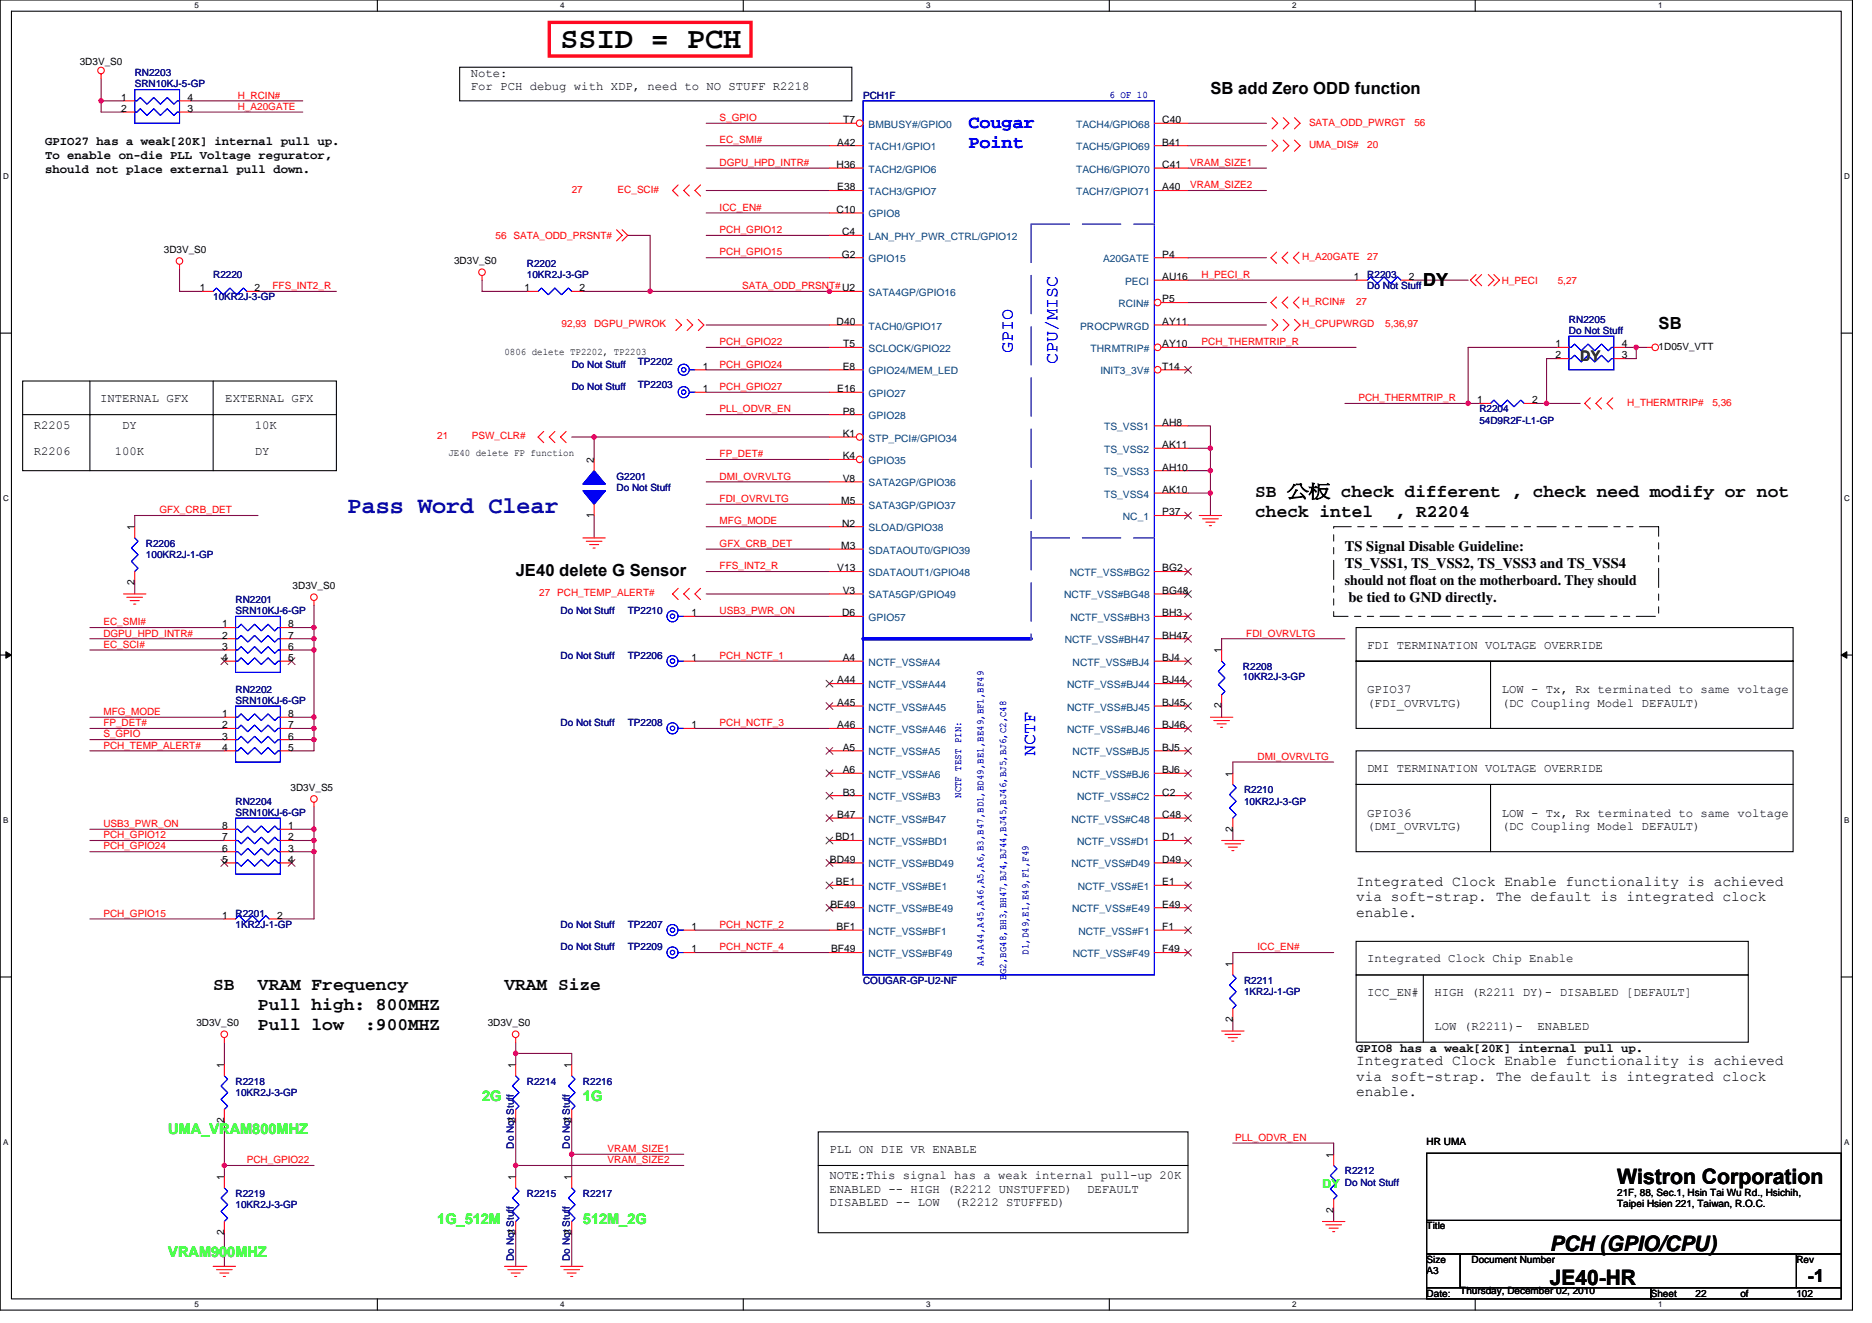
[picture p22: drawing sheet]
<svg xmlns="http://www.w3.org/2000/svg" width="297mm" height="210mm" viewBox="0 0 297 210" stroke-linecap="round" stroke-linejoin="round" font-family="sans-serif">
<defs><g id="words">
<text font-size="4.8" x="88.9" y="7.6">SSID = PCH</text>
<text font-size="3.7" fill="#0000a0" x="55.2" y="81.4">Pass Word Clear</text>
<g font-size="3.4">
<text x="256.6" y="187.9">Wistron Corporation</text>
<text x="245.9" y="203.9">JE40-HR</text>
<text x="245.9" y="198.5">PCH (GPIO/CPU)</text>
</g>
<g font-size="2.8" fill="#00f">
<text x="153.7" y="20.3">Cougar</text>
<text x="153.7" y="23.5">Point</text>
<text x="160.7" y="56" transform="rotate(-90 160.7 56)">GPIO</text>
<text x="167.8" y="57.8" transform="rotate(-90 167.8 57.8)">CPU/MISC</text>
<text x="164.2" y="120" transform="rotate(-90 164.2 120)">NCTF</text>
</g>
<g font-size="2.8">
<text x="225.8" y="45.3">DY</text>
<text x="199.2" y="78.8">SB 公板 check different , check need modify or not</text>
<text x="199.2" y="82">check intel</text>
<text x="221.3" y="82">, R2204</text>
<text x="33.8" y="157">SB</text>
<text x="40.9" y="157">VRAM Frequency</text>
<text x="40.9" y="160.2">Pull high: 800MHZ</text>
<text x="80" y="157">VRAM Size</text>
<text x="40.9" y="163.4">Pull low</text>
<text x="58" y="163.4">:900MHZ</text>
<text x="286.8" y="203.4">-1</text>
</g>
<g font-size="2.6">
<text x="192.1" y="14.9">SB add Zero ODD function</text>
<text x="263.2" y="52.2">SB</text>
<text x="81.8" y="91.4">JE40 delete G Sensor</text>
</g>
<text font-size="2.3" fill="#008000" x="250.7" y="57.3">DY</text>
<g font-size="2.3">
<text x="213.4" y="87.4">TS Signal Disable Guideline:</text>
<text x="213.4" y="90.1">TS_VSS1, TS_VSS2, TS_VSS3 and TS_VSS4</text>
<text x="213.4" y="92.9">should not float on the motherboard. They should</text>
<text x="214" y="95.6">be tied to GND directly.</text>
<text x="215.2" y="140.5">Integrated Clock Enable functionality is achieved</text>
<text x="215.2" y="143">via soft-strap. The default is integrated clock</text>
<text x="215.2" y="145.5">enable.</text>
<text x="215.2" y="169">Integrated Clock Enable functionality is achieved</text>
<text x="215.2" y="171.5">via soft-strap. The default is integrated clock</text>
<text x="215.2" y="173.9">enable.</text>
</g>
<g font-size="2.3" fill="#0f0">
<text x="26.7" y="179.9">UMA_VRAM800MHZ</text>
<text x="76.5" y="174.6">2G</text>
<text x="92.5" y="174.6">1G</text>
<text x="69.4" y="194.2">1G_512M</text>
<text x="92.5" y="194.2">512M_2G</text>
<text x="26.7" y="199.5">VRAM900MHZ</text>
</g>
<g font-size="1.9">
<text x="74.7" y="12.2">Note:</text>
<text x="74.7" y="14.3">For PCH debug with XDP, need to NO STUFF R2218</text>
<text x="7.2" y="23">GPIO27 has a weak[20K] internal pull up.</text>
<text x="7.2" y="25.2">To enable on-die PLL Voltage regurator,</text>
<text x="7.2" y="27.4">should not place external pull down.</text>
<text x="15.9" y="63.8">INTERNAL GFX</text>
<text x="35.8" y="63.8">EXTERNAL GFX</text>
<text x="5.4" y="68">R2205</text>
<text x="19.4" y="68">DY</text>
<text x="40.4" y="68">10K</text>
<text x="5.4" y="72.2">R2206</text>
<text x="18.2" y="72.2">100K</text>
<text x="40.4" y="72.2">DY</text>
<text x="217" y="102.9">FDI TERMINATION VOLTAGE OVERRIDE</text>
<text x="217" y="110">GPIO37</text>
<text x="217" y="112.1">(FDI_OVRVLTG)</text>
<text x="238.3" y="110">LOW - Tx, Rx terminated to same voltage</text>
<text x="238.3" y="112.1">(DC Coupling Model DEFAULT)</text>
<text x="217" y="122.5">DMI TERMINATION VOLTAGE OVERRIDE</text>
<text x="217" y="129.6">GPIO36</text>
<text x="217" y="131.7">(DMI_OVRVLTG)</text>
<text x="238.3" y="129.6">LOW - Tx, Rx terminated to same voltage</text>
<text x="238.3" y="131.7">(DC Coupling Model DEFAULT)</text>
<text x="217" y="152.7">Integrated Clock Chip Enable</text>
<text x="217" y="158">ICC_EN#</text>
<text x="227.6" y="158">HIGH (R2211 DY)- DISABLED [DEFAULT]</text>
<text x="215.2" y="167">GPIO8 has a weak[20K] internal pull up.</text>
<text x="227.6" y="163.4">LOW (R2211)-</text>
<text x="244" y="163.4">ENABLED</text>
<text x="131.6" y="182.9">PLL ON DIE VR ENABLE</text>
<text x="131.6" y="187.1">NOTE:This signal has a weak internal pull-up 20K</text>
<text x="131.6" y="189.2">ENABLED -- HIGH (R2212 UNSTUFFED)</text>
<text x="131.6" y="191.3">DISABLED -- LOW</text>
<text x="151.5" y="191.3">(R2212 STUFFED)</text>
<text x="172.5" y="189.2">DEFAULT</text>
</g>
<text font-size="1.9" fill="#0f0" x="209.8" y="188.5">DY</text>
<g font-size="1.6">
<text x="12.7" y="10.3">3D3V_S0</text>
<text x="19.2" y="16">1</text>
<text x="19.2" y="17.8">2</text>
<text x="29.7" y="17.8">3</text>
<text x="29.7" y="16">4</text>
<text x="132.8" y="23.1">A42</text>
<text x="133.8" y="19.5">T7</text>
<text x="184.4" y="19.5">C40</text>
<text x="184.4" y="23.1">B41</text>
<text x="132.8" y="26.6">H36</text>
<text x="184.4" y="26.6">C41</text>
<text x="132.8" y="33.8">C10</text>
<text x="132.8" y="30.2">E38</text>
<text x="184.4" y="30.2">A40</text>
<text x="26" y="40.2">3D3V_S0</text>
<text x="72" y="42">3D3V_S0</text>
<text x="133.6" y="40.9">G2</text>
<text x="133.6" y="37.3">C4</text>
<text x="184.4" y="40.9">P4</text>
<text x="31.7" y="46.2">1</text>
<text x="40.4" y="46.2">2</text>
<text x="83.2" y="46.2">1</text>
<text x="92" y="46.2">2</text>
<text x="184.4" y="48">P5</text>
<text x="184.4" y="44.4">AU16</text>
<text x="214.8" y="44.4">1</text>
<text x="223.5" y="44.4">2</text>
<text x="132.8" y="51.5">D40</text>
<text x="184.4" y="51.5">AY11</text>
<text x="80" y="56.4">0806 delete TP2202, TP2203</text>
<text x="111.5" y="58.7">1</text>
<text x="133.7" y="58.7">E8</text>
<text x="133.8" y="55.1">T5</text>
<text x="184.4" y="55.1">AY10</text>
<text x="184.4" y="58.7">T14</text>
<text x="246.8" y="55.1">1</text>
<text x="246.8" y="56.9">2</text>
<text x="257.3" y="56.9">3</text>
<text x="257.3" y="55.1">4</text>
<text x="263.2" y="55.5">1D05V_VTT</text>
<text x="111.5" y="62.2">1</text>
<text x="132.8" y="62.2">E16</text>
<text x="133.7" y="65.8">P8</text>
<text x="234.4" y="64">1</text>
<text x="243.1" y="64">2</text>
<text x="133.7" y="69.3">K1</text>
<text x="184.4" y="71.1">AK11</text>
<text x="184.4" y="67.5">AH8</text>
<text x="71.2" y="72.4">JE40 delete FP function</text>
<text x="94.3" y="73.4" transform="rotate(-90 94.3 73.4)">2</text>
<text x="133.7" y="76.4">V8</text>
<text x="133.7" y="72.9">K4</text>
<text x="184.4" y="74.7">AH10</text>
<text x="94.3" y="82.2" transform="rotate(-90 94.3 82.2)">1</text>
<text x="133.5" y="80">M5</text>
<text x="133.6" y="83.5">N2</text>
<text x="184.4" y="78.2">AK10</text>
<text x="184.4" y="81.8">P37</text>
<text x="21.4" y="84.1" transform="rotate(-90 21.4 84.1)">1</text>
<text x="133.5" y="87.1">M3</text>
<text x="21.4" y="92.8" transform="rotate(-90 21.4 92.8)">2</text>
<text x="46.4" y="93.5">3D3V_S0</text>
<text x="132.8" y="90.7">V13</text>
<text x="133.7" y="94.2">V3</text>
<text x="184.4" y="90.7">BG2</text>
<text x="184.4" y="94.2">BG48</text>
<text x="35.2" y="99.5">1</text>
<text x="35.2" y="101.3">2</text>
<text x="45.7" y="101.3">7</text>
<text x="45.7" y="99.5">8</text>
<text x="109.7" y="97.8">1</text>
<text x="133.6" y="97.8">D6</text>
<text x="184.4" y="97.8">BH3</text>
<text x="184.4" y="101.3">BH47</text>
<text x="35.2" y="103.1">3</text>
<text x="35.2" y="104.9">4</text>
<text x="45.7" y="104.9">5</text>
<text x="45.7" y="103.1">6</text>
<text x="109.7" y="104.9">1</text>
<text x="133.7" y="104.9">A4</text>
<text x="184.4" y="104.9">BJ4</text>
<text x="193.8" y="103.7" transform="rotate(-90 193.8 103.7)">1</text>
<text x="35.2" y="113.8">1</text>
<text x="45.7" y="113.8">8</text>
<text x="132.8" y="108.4">A44</text>
<text x="132.8" y="112">A45</text>
<text x="184.4" y="108.4">BJ44</text>
<text x="184.4" y="112">BJ45</text>
<text x="193.8" y="112.4" transform="rotate(-90 193.8 112.4)">2</text>
<text x="35.2" y="115.5">2</text>
<text x="35.2" y="117.3">3</text>
<text x="35.2" y="119.1">4</text>
<text x="45.7" y="119.1">5</text>
<text x="45.7" y="117.3">6</text>
<text x="45.7" y="115.5">7</text>
<text x="109.7" y="115.5">1</text>
<text x="132.8" y="115.5">A46</text>
<text x="133.7" y="119.1">A5</text>
<text x="184.4" y="119.1">BJ5</text>
<text x="184.4" y="115.5">BJ46</text>
<text x="46.1" y="125.5">3D3V_S5</text>
<text x="133.7" y="122.7">A6</text>
<text x="184.4" y="122.7">BJ6</text>
<text x="195.6" y="123.2" transform="rotate(-90 195.6 123.2)">1</text>
<text x="35.2" y="131.6">8</text>
<text x="45.7" y="131.6">1</text>
<text x="132.8" y="129.8">B47</text>
<text x="133.7" y="126.2">B3</text>
<text x="184.4" y="126.2">C2</text>
<text x="184.4" y="129.8">C48</text>
<text x="195.6" y="132" transform="rotate(-90 195.6 132)">2</text>
<text x="35.2" y="136.9">5</text>
<text x="35.2" y="135.1">6</text>
<text x="35.2" y="133.3">7</text>
<text x="45.7" y="133.3">2</text>
<text x="45.7" y="135.1">3</text>
<text x="45.7" y="136.9">4</text>
<text x="131.7" y="136.9">BD49</text>
<text x="132.6" y="133.3">BD1</text>
<text x="184.4" y="133.3">D1</text>
<text x="184.4" y="136.9">D49</text>
<text x="131.8" y="144">BE49</text>
<text x="132.6" y="140.4">BE1</text>
<text x="184.4" y="140.4">E1</text>
<text x="184.4" y="144">E49</text>
<text x="35.2" y="145.8">1</text>
<text x="44" y="145.8">2</text>
<text x="109.7" y="147.6">1</text>
<text x="132.8" y="147.6">BF1</text>
<text x="184.4" y="147.6">F1</text>
<text x="109.7" y="151.1">1</text>
<text x="131.9" y="151.1">BF49</text>
<text x="184.4" y="151.1">F49</text>
<text x="195.6" y="153.4" transform="rotate(-90 195.6 153.4)">1</text>
<text x="31.2" y="162.9">3D3V_S0</text>
<text x="77.4" y="162.9">3D3V_S0</text>
<text x="195.6" y="162.2" transform="rotate(-90 195.6 162.2)">2</text>
<text x="35.6" y="169.4" transform="rotate(-90 35.6 169.4)">1</text>
<text x="81.8" y="169.4" transform="rotate(-90 81.8 169.4)">1</text>
<text x="90.7" y="169.4" transform="rotate(-90 90.7 169.4)">1</text>
<text x="35.6" y="178.2" transform="rotate(-90 35.6 178.2)">2</text>
<text x="81.8" y="178.2" transform="rotate(-90 81.8 178.2)">2</text>
<text x="90.7" y="178.2" transform="rotate(-90 90.7 178.2)">2</text>
<text x="211.6" y="183.7" transform="rotate(-90 211.6 183.7)">1</text>
<text x="226.4" y="181.7">HR UMA</text>
<text x="35.6" y="187.2" transform="rotate(-90 35.6 187.2)">1</text>
<text x="81.8" y="187.2" transform="rotate(-90 81.8 187.2)">1</text>
<text x="90.7" y="187.2" transform="rotate(-90 90.7 187.2)">1</text>
<text x="256.6" y="189.7">21F, 88, Sec.1, Hsin Tai Wu Rd., Hsichih,</text>
<text x="256.6" y="191.5">Taipei Hsien 221, Taiwan, R.O.C.</text>
<text x="35.6" y="196" transform="rotate(-90 35.6 196)">2</text>
<text x="81.8" y="196" transform="rotate(-90 81.8 196)">2</text>
<text x="90.7" y="196" transform="rotate(-90 90.7 196)">2</text>
<text x="211.6" y="192.4" transform="rotate(-90 211.6 192.4)">2</text>
<text x="226.4" y="195.1">Title</text>
<text x="226.4" y="202.2">A3</text>
<text x="226.4" y="200.4">Size</text>
<text x="233.5" y="200.4">Document Number</text>
<text x="285" y="200.4">Rev</text>
<text x="226.4" y="205.7">Date:</text>
<text x="231.7" y="205.4">Thursday, December 02, 2010</text>
<text x="261.9" y="205.7">Sheet</text>
<text x="269" y="205.7">22</text>
<text x="276.2" y="205.7">of</text>
<text x="285" y="205.7">102</text>
</g>
<g font-size="1.6" fill="#000080">
<text x="21.4" y="12.1">RN2203</text>
<text x="21.4" y="13.9">SRN10KJ-5-GP</text>
<text x="136.9" y="15.6">PCH1F</text>
<text x="33.8" y="44.1">R2220</text>
<text x="33.8" y="47.6">10KR2J-3-GP</text>
<text x="83.6" y="42.3">R2202</text>
<text x="83.6" y="44.1">10KR2J-3-GP</text>
<text x="217" y="44.1">R2203</text>
<text x="217" y="45.9">Do Not Stuff</text>
<text x="249" y="51.2">RN2205</text>
<text x="249" y="53">Do Not Stuff</text>
<text x="90.7" y="58.3">Do Not Stuff</text>
<text x="101.2" y="58">TP2202</text>
<text x="90.7" y="61.9">Do Not Stuff</text>
<text x="101.2" y="61.5">TP2203</text>
<text x="234.7" y="65.4">R2204</text>
<text x="234.7" y="67.2">54D9R2F-L1-GP</text>
<text x="97.8" y="76.1">G2201</text>
<text x="97.8" y="77.9">Do Not Stuff</text>
<text x="23.2" y="86.8">R2206</text>
<text x="23.2" y="88.5">100KR2J-1-GP</text>
<text x="37.4" y="95.7">RN2201</text>
<text x="37.4" y="97.4">SRN10KJ-6-GP</text>
<text x="88.9" y="97.4">Do Not Stuff</text>
<text x="99.6" y="97.4">TP2210</text>
<text x="88.9" y="104.5">Do Not Stuff</text>
<text x="99.6" y="104.5">TP2206</text>
<text x="197.2" y="106.3">R2208</text>
<text x="197.2" y="107.9">10KR2J-3-GP</text>
<text x="37.4" y="109.9">RN2202</text>
<text x="37.4" y="111.7">SRN10KJ-6-GP</text>
<text x="88.9" y="115.2">Do Not Stuff</text>
<text x="99.6" y="115.2">TP2208</text>
<text x="197.4" y="125.9">R2210</text>
<text x="37.4" y="127.7">RN2204</text>
<text x="37.4" y="129.4">SRN10KJ-6-GP</text>
<text x="197.4" y="127.7">10KR2J-3-GP</text>
<text x="37.4" y="145.4">R2201</text>
<text x="37.4" y="147.2">1KR2J-1-GP</text>
<text x="88.9" y="147.2">Do Not Stuff</text>
<text x="99.6" y="147.2">TP2207</text>
<text x="88.9" y="150.8">Do Not Stuff</text>
<text x="99.6" y="150.8">TP2209</text>
<text x="136.9" y="156.1">COUGAR-GP-U2-NF</text>
<text x="197.4" y="156.1">R2211</text>
<text x="197.4" y="157.9">1KR2J-1-GP</text>
<text x="37.4" y="172.1">R2218</text>
<text x="37.4" y="173.9">10KR2J-3-GP</text>
<text x="83.6" y="172.1">R2214</text>
<text x="92.5" y="172.1">R2216</text>
<text x="81.5" y="182.2" transform="rotate(-90 81.5 182.2)">Do Not Stuff</text>
<text x="90.4" y="182.2" transform="rotate(-90 90.4 182.2)">Do Not Stuff</text>
<text x="37.4" y="189.9">R2219</text>
<text x="37.4" y="191.7">10KR2J-3-GP</text>
<text x="83.6" y="189.9">R2215</text>
<text x="92.5" y="189.9">R2217</text>
<text x="213.4" y="186.3">R2212</text>
<text x="213.4" y="188.1">Do Not Stuff</text>
<text x="81.5" y="200" transform="rotate(-90 81.5 200)">Do Not Stuff</text>
<text x="90.4" y="200" transform="rotate(-90 90.4 200)">Do Not Stuff</text>
</g>
<g font-size="1.6" fill="#f00">
<text x="37.7" y="15.6">H_RCIN#</text>
<text x="37.7" y="17.4">H_A20GATE</text>
<text x="114.2" y="22.8">EC_SMI#</text>
<text x="114.2" y="19.2">S_GPIO</text>
<text x="207.7" y="23.5">UMA_DIS#</text>
<text x="207.7" y="19.9">SATA_ODD_PWRGT</text>
<text x="217" y="23.5">20</text>
<text x="224.4" y="19.9">56</text>
<text x="114.2" y="26.3">DGPU_HPD_INTR#</text>
<text x="188.9" y="26.3">VRAM_SIZE1</text>
<text x="188.9" y="29.9">VRAM_SIZE2</text>
<text x="90.7" y="30.6">27</text>
<text x="98" y="30.6">EC_SCI#</text>
<text x="114.2" y="33.4">ICC_EN#</text>
<text x="78.6" y="37.9">56 SATA_ODD_PRSNT#</text>
<text x="114.2" y="37">PCH_GPIO12</text>
<text x="114.2" y="40.5">PCH_GPIO15</text>
<text x="206.6" y="41.3">H_A20GATE</text>
<text x="217" y="41.3">27</text>
<text x="43.2" y="45.9">FFS_INT2_R</text>
<text x="117.7" y="45.9">SATA_ODD_PRSNT#U2</text>
<text x="190.6" y="44.1">H_PECI_R</text>
<text x="238.3" y="45">H_PECI</text>
<text x="247.2" y="45">5,27</text>
<text x="89.1" y="51.9">92,93</text>
<text x="94.3" y="51.9">DGPU_PWROK</text>
<text x="206.6" y="51.9">H_CPUPWRGD</text>
<text x="206.6" y="48.4">H_RCIN#</text>
<text x="215.2" y="48.4">27</text>
<text x="219.8" y="51.9">5,36,97</text>
<text x="114.2" y="54.8">PCH_GPIO22</text>
<text x="114.2" y="58.3">PCH_GPIO24</text>
<text x="190.6" y="54.8">PCH_THERMTRIP_R</text>
<text x="114.2" y="65.4">PLL_ODVR_EN</text>
<text x="114.2" y="61.9">PCH_GPIO27</text>
<text x="215.5" y="63.6">PCH_THERMTRIP_R</text>
<text x="258.2" y="64.4">H_THERMTRIP#</text>
<text x="271.7" y="64.4">5,36</text>
<text x="69.4" y="69.7">21</text>
<text x="74.9" y="69.7">PSW_CLR#</text>
<text x="114.2" y="76.1">DMI_OVRVLTG</text>
<text x="114.2" y="72.5">FP_DET#</text>
<text x="25.3" y="81.4">GFX_CRB_DET</text>
<text x="114.2" y="79.7">FDI_OVRVLTG</text>
<text x="114.2" y="83.2">MFG_MODE</text>
<text x="114.2" y="86.8">GFX_CRB_DET</text>
<text x="85.6" y="94.6">27 PCH_TEMP_ALERT#</text>
<text x="114.2" y="90.3">FFS_INT2_R</text>
<text x="16.4" y="101">DGPU_HPD_INTR#</text>
<text x="16.4" y="99.2">EC_SMI#</text>
<text x="114.2" y="97.4">USB3_PWR_ON</text>
<text x="197.8" y="101">FDI_OVRVLTG</text>
<text x="16.4" y="102.8">EC_SCI#</text>
<text x="114.2" y="104.5">PCH_NCTF_1</text>
<text x="16.4" y="113.4">MFG_MODE</text>
<text x="16.4" y="117">S_GPIO</text>
<text x="16.4" y="118.8">PCH_TEMP_ALERT#</text>
<text x="16.4" y="115.2">FP_DET#</text>
<text x="114.2" y="115.2">PCH_NCTF_3</text>
<text x="199.5" y="120.5">DMI_OVRVLTG</text>
<text x="16.4" y="131.2">USB3_PWR_ON</text>
<text x="16.4" y="133">PCH_GPIO12</text>
<text x="16.4" y="134.8">PCH_GPIO24</text>
<text x="16.4" y="145.4">PCH_GPIO15</text>
<text x="114.2" y="147.2">PCH_NCTF_2</text>
<text x="114.2" y="150.8">PCH_NCTF_4</text>
<text x="199.5" y="150.8">ICC_EN#</text>
<text x="39.2" y="184.6">PCH_GPIO22</text>
<text x="96.4" y="182.8">VRAM_SIZE1</text>
<text x="96.4" y="184.6">VRAM_SIZE2</text>
<text x="196" y="181">PLL_ODVR_EN</text>
</g>
<g font-size="1.6" fill="#00f">
<text x="176.1" y="15.5">6 OF 10</text>
<text x="152.5" y="126.6" transform="rotate(-90 152.5 126.6)">NCTF TEST PIN:</text>
<text x="156.1" y="153.3" transform="rotate(-90 156.1 153.3)">A4,A44,A45,A46,A5,A6,B3,B47,BD1,BD49,BE1,BE49,BF1,BF49</text>
<text x="159.6" y="155.4" transform="rotate(-90 159.6 155.4)">BG2,BG48,BH3,BH47,BJ4,BJ44,BJ45,BJ46,BJ5,BJ6,C2,C48</text>
<text x="163.2" y="151.5" transform="rotate(-90 163.2 151.5)">D1,D49,E1,E49,F1,F49</text>
</g>
<g font-size="1.6" fill="#004080">
<text x="137.8" y="20.3">BMBUSY#/GPIO0</text>
<text x="137.8" y="23.8">TACH1/GPIO1</text>
<text x="170.7" y="20.3">TACH4/GPIO68</text>
<text x="170.7" y="23.8">TACH5/GPIO69</text>
<text x="137.8" y="27.4">TACH2/GPIO6</text>
<text x="170.7" y="27.4">TACH6/GPIO70</text>
<text x="137.8" y="30.9">TACH3/GPIO7</text>
<text x="137.8" y="34.5">GPIO8</text>
<text x="170.7" y="30.9">TACH7/GPIO71</text>
<text x="137.8" y="38.1">LAN_PHY_PWR_CTRL/GPIO12</text>
<text x="137.8" y="41.6">GPIO15</text>
<text x="175" y="41.6">A20GATE</text>
<text x="137.8" y="46.9">SATA4GP/GPIO16</text>
<text x="178.5" y="45.2">PECI</text>
<text x="137.8" y="52.3">TACH0/GPIO17</text>
<text x="171.4" y="52.3">PROCPWRGD</text>
<text x="177.5" y="48.7">RCIN#</text>
<text x="137.8" y="59.4">GPIO24/MEM_LED</text>
<text x="137.8" y="55.8">SCLOCK/GPIO22</text>
<text x="173.1" y="55.8">THRMTRIP#</text>
<text x="174.6" y="59.4">INIT3_3V#</text>
<text x="137.8" y="62.9">GPIO27</text>
<text x="137.8" y="66.5">GPIO28</text>
<text x="137.8" y="70.1">STP_PCI#/GPIO34</text>
<text x="175.2" y="71.8">TS_VSS2</text>
<text x="175.2" y="68.3">TS_VSS1</text>
<text x="137.8" y="77.2">SATA2GP/GPIO36</text>
<text x="137.8" y="73.6">GPIO35</text>
<text x="175.2" y="75.4">TS_VSS3</text>
<text x="137.8" y="80.7">SATA3GP/GPIO37</text>
<text x="175.2" y="79">TS_VSS4</text>
<text x="178.2" y="82.5">NC_1</text>
<text x="137.8" y="84.3">SLOAD/GPIO38</text>
<text x="137.8" y="87.8">SDATAOUT0/GPIO39</text>
<text x="137.8" y="95">SATA5GP/GPIO49</text>
<text x="137.8" y="91.4">SDATAOUT1/GPIO48</text>
<text x="168.9" y="95">NCTF_VSS#BG48</text>
<text x="169.8" y="91.4">NCTF_VSS#BG2</text>
<text x="137.8" y="98.5">GPIO57</text>
<text x="169.8" y="98.5">NCTF_VSS#BH3</text>
<text x="137.8" y="105.6">NCTF_VSS#A4</text>
<text x="168.9" y="102.1">NCTF_VSS#BH47</text>
<text x="170.2" y="105.6">NCTF_VSS#BJ4</text>
<text x="137.8" y="109.2">NCTF_VSS#A44</text>
<text x="137.8" y="112.7">NCTF_VSS#A45</text>
<text x="169.3" y="109.2">NCTF_VSS#BJ44</text>
<text x="169.3" y="112.7">NCTF_VSS#BJ45</text>
<text x="137.8" y="116.3">NCTF_VSS#A46</text>
<text x="137.8" y="119.8">NCTF_VSS#A5</text>
<text x="169.3" y="116.3">NCTF_VSS#BJ46</text>
<text x="170.2" y="119.8">NCTF_VSS#BJ5</text>
<text x="137.8" y="123.4">NCTF_VSS#A6</text>
<text x="170.2" y="123.4">NCTF_VSS#BJ6</text>
<text x="137.8" y="127">NCTF_VSS#B3</text>
<text x="137.8" y="130.5">NCTF_VSS#B47</text>
<text x="170" y="130.5">NCTF_VSS#C48</text>
<text x="170.9" y="127">NCTF_VSS#C2</text>
<text x="137.8" y="134.1">NCTF_VSS#BD1</text>
<text x="137.8" y="137.6">NCTF_VSS#BD49</text>
<text x="170" y="137.6">NCTF_VSS#D49</text>
<text x="170.9" y="134.1">NCTF_VSS#D1</text>
<text x="137.8" y="141.2">NCTF_VSS#BE1</text>
<text x="171" y="141.2">NCTF_VSS#E1</text>
<text x="137.8" y="144.7">NCTF_VSS#BE49</text>
<text x="137.8" y="148.3">NCTF_VSS#BF1</text>
<text x="170.1" y="144.7">NCTF_VSS#E49</text>
<text x="171.1" y="148.3">NCTF_VSS#F1</text>
<text x="137.8" y="151.8">NCTF_VSS#BF49</text>
<text x="170.2" y="151.8">NCTF_VSS#F49</text>
</g>
<g font-size="1.3">
<text x="30.8" y="1.3">5</text>
<text x="88.9" y="1.3">4</text>
<text x="147" y="1.3">3</text>
<text x="205" y="1.3">2</text>
<text x="263.1" y="1.3">1</text>
<text x=".5" y="28.4">D</text>
<text x="292.6" y="28.4">D</text>
<text x=".5" y="79.5">C</text>
<text x="292.6" y="79.5">C</text>
<text x=".5" y="130.6">B</text>
<text x="292.6" y="130.6">B</text>
<text x=".5" y="181.7">A</text>
<text x="292.6" y="181.7">A</text>
<text x="30.8" y="207.4">5</text>
<text x="88.9" y="207.4">4</text>
<text x="147" y="207.4">3</text>
<text x="205" y="207.4">2</text>
<text x="263.1" y="207.4">1</text>
</g>
</g></defs>
<path d="M0 0h293.9v207.9h-293.9zM1.8 1.8h290.4v204.3h-290.4z" fill="none" stroke="#000" stroke-width=".17"/>
<g fill="#fff">
<path d="M30.8 .2h.7v1.4h-.7z"/>
<path d="M30.8 206.3h.7v1.4h-.7z"/>
</g>
<path d="M59.9 0v1.8M59.9 206.1v1.8" fill="none" stroke="#000" stroke-width=".17"/>
<g fill="#fff">
<path d="M88.9 .2h.7v1.4h-.7z"/>
<path d="M88.9 206.3h.7v1.4h-.7z"/>
</g>
<path d="M117.9 0v1.8M117.9 206.1v1.8" fill="none" stroke="#000" stroke-width=".17"/>
<g fill="#fff">
<path d="M147 .2h.7v1.4h-.7z"/>
<path d="M147 206.3h.7v1.4h-.7z"/>
</g>
<path d="M176 0v1.8M176 206.1v1.8" fill="none" stroke="#000" stroke-width=".17"/>
<g fill="#fff">
<path d="M205 .2h.7v1.4h-.7z"/>
<path d="M205 206.3h.7v1.4h-.7z"/>
</g>
<path d="M234.1 0v1.8M234.1 206.1v1.8" fill="none" stroke="#000" stroke-width=".17"/>
<g fill="#fff">
<path d="M263.1 .2h.7v1.4h-.7z"/>
<path d="M263.1 206.3h.7v1.4h-.7z"/>
<path d="M.5 27.3h.9v1.4h-.9z"/>
<path d="M292.6 27.3h.9v1.4h-.9z"/>
<path d="M.5 78.4h.9v1.4h-.9z"/>
<path d="M292.6 78.4h.9v1.4h-.9z"/>
</g>
<path d="M0 52.9h1.8M292.2 52.9h1.7" fill="none" stroke="#000" stroke-width=".17"/>
<g fill="#fff">
<path d="M.5 129.5h.8v1.4h-.8z"/>
<path d="M292.6 129.5h.9v1.4h-.9z"/>
</g>
<path d="M0 103.9h1.8M292.2 103.9h1.7" fill="none" stroke="#000" stroke-width=".17"/>
<path d="M.9 103.4l.9 .5-.9 .5zM292.2 103.9l.8-.5v1z" fill="#000" stroke="#000" stroke-width=".16"/>
<g fill="#fff">
<path d="M.5 180.5h.8v1.4h-.8z"/>
<path d="M292.6 180.5h.9v1.4h-.9z"/>
</g>
<g fill="none" stroke="#000" stroke-width=".17">
<path d="M72.9 10.7h62.3v5.3h-62.3zM3.6 65.8h49.8M3.6 60.5h49.8v14.2h-49.8zM14.3 60.5v14.2M33.8 60.5v14.2M215.2 99.6h69.3v5.3h-69.3zM215.2 119.1h69.3v5.4h-69.3zM215.2 104.9h69.3v10.7h-69.3zM236.5 104.9v10.7M215.2 124.5h69.3v10.6h-69.3zM236.5 124.5v10.6M0 155h1.8"/>
<path d="M215.2 154.7h62.2v10.7h-62.2zM215.2 149.4h62.2v5.3h-62.2zM225.8 154.7v10.7M292.2 155h1.7M129.8 179.6h58.7v16h-58.7zM129.8 184.9h58.7M226.4 199h5.3v5.3h-5.3zM226.4 183h65.8v10.6h-65.8zM226.4 193.6h65.8v5.4h-65.8zM231.7 199h53.3v5.3h-53.3zM285 199h7.2v5.3h-7.2zM226.4 204.3h35.5v1.8h-35.5z"/>
<path d="M261.9 204.3h30.3v1.8h-30.3z"/>
</g>
<g fill="none" stroke="#800040" stroke-width=".17">
<path d="M16 12.4v5.4h3.6M16 16h3.6M30.3 17.8h17.7M30.3 16h17.7M112.1 19.6h19.5M188.5 19.6h12.5M99.6 37.3h3.6v8.9h-10.7M112.1 37.3h19.5M112.1 23.1h19.5M112.1 26.7h19.5M112.1 33.8h19.5M112.1 30.2h19.5"/>
<path d="M188.5 23.1h12.5M188.5 26.7h12.5M188.5 30.2h12.5M28.5 42.7v3.5h3.5M40.9 46.2h12.5M76.5 44.4v1.8h7.1M103.2 46.2h30.2M112.1 40.9h19.5M112.1 51.6h19.5M112.1 55.1h19.5M112.1 58.7h19.5M188.5 40.9h12.5"/>
<path d="M188.5 51.6h12.5M188.5 48h12.5M188.5 44.4h26.7M188.5 55.1h26.7M224.1 44.4h8.9M247.2 55.1h-14.2v8.9M247.2 56.9h-1.8v7.1M257.8 55.1h3.6M259.6 55.1v1.8h-1.8M90.7 69.3h40.9M94.3 69.3v3.6M112.1 76.5h19.5"/>
<path d="M112.1 65.8h19.5M112.1 62.2h19.5M112.1 72.9h19.5M188.5 74.7h3.6v3.5M188.5 67.6h3.6v3.5M188.5 78.2h3.6M188.5 71.1h3.6M192.1 71.1v3.6M192.1 78.2v3.6M213.4 64h21.3M243.6 64h7.1M14.3 99.6h21.3"/>
<path d="M21.4 92.5v1.7M40.9 81.8h-19.5v1.8M46.3 99.6h3.5M49.8 96v23.1h-3.5M94.3 81.8v3.5M110.3 97.8h21.3M112.1 80h19.5M112.1 87.1h19.5M112.1 83.6h19.5M112.1 94.2h19.5M112.1 90.7h19.5M14.3 113.8h21.3"/>
<path d="M14.3 115.6h21.3M14.3 101.3h21.3M14.3 103.1h21.3M14.3 117.3h21.3M14.3 119.1h21.3M46.3 113.8h3.5M46.3 115.6h3.5M46.3 101.3h3.5M46.3 103.1h3.5M46.3 117.3h3.5M110.3 115.6h21.3M110.3 104.9h21.3"/>
<path d="M193.8 112v1.8M213.4 101.3h-19.6v1.8M14.3 131.6h21.3M14.3 133.3h21.3M14.3 135.1h21.3M46.3 131.6h3.5M46.3 133.3h3.5M46.3 135.1h3.5M49.8 128v17.8h-5.3M195.6 131.6v1.7M211.6 120.9h-16v1.8M14.3 145.8h21.3"/>
<path d="M110.3 151.1h21.3M110.3 147.6h21.3M211.6 151.1h-16v1.8M35.6 165.4v3.5M35.6 177.8v8.9M81.8 167.1h8.9v1.8M81.8 165.4v3.5M81.8 177.8v8.9M90.7 177.8v8.9M195.6 161.8v1.8M35.6 184.9h14.2M35.6 195.6v5.3"/>
<path d="M81.8 184.9h26.7M81.8 195.6v5.3M90.7 183.1h17.8M90.7 195.6v5.3M195.6 181.4h16v1.7M211.6 192v1.8"/>
</g>
<g fill="#f0f" stroke="#f0f" stroke-width=".17">
<circle cx="94.3" cy="69.3" r=".35"/>
<circle cx="90.7" cy="183.1" r=".35"/>
<circle cx="81.8" cy="184.9" r=".35"/>
<circle cx="81.8" cy="167.1" r=".35"/>
<circle cx="192.1" cy="74.7" r=".35"/>
<circle cx="192.1" cy="71.1" r=".35"/>
<circle cx="49.8" cy="113.8" r=".35"/>
<circle cx="49.8" cy="115.6" r=".35"/>
<circle cx="16" cy="16" r=".35"/>
<circle cx="49.8" cy="131.6" r=".35"/>
<circle cx="49.8" cy="99.6" r=".35"/>
<circle cx="49.8" cy="101.3" r=".35"/>
<circle cx="49.8" cy="103.1" r=".35"/>
<circle cx="49.8" cy="117.3" r=".35"/>
<circle cx="259.6" cy="55.1" r=".35"/>
<circle cx="245.4" cy="64" r=".35"/>
<circle cx="232.9" cy="64" r=".35"/>
<circle cx="192.1" cy="78.2" r=".35"/>
<circle cx="49.8" cy="133.3" r=".35"/>
<circle cx="49.8" cy="135.1" r=".35"/>
<circle cx="35.6" cy="184.9" r=".35"/>
<circle cx="131.6" cy="46.2" r=".35"/>
<circle cx="103.2" cy="46.2" r=".35"/>
</g>
<g fill="none" stroke="#f00" stroke-width=".17">
<path d="M16 11.7v.7M19.6 16h1.8M19.6 17.8h1.8M28.5 16h1.8M28.5 17.8h1.8M201.8 18.7l.9 .9-.9 .8M203.6 18.7l.9 .9-.9 .8M205.4 18.7l.9 .9-.9 .8M97.8 36.4l.9 .9-.9 .9M98.7 36.4l.9 .9-.9 .9M107.6 29.3l-.9 .9 .9 .9M109.4 29.3l-.9 .9 .9 .9"/>
<path d="M111.2 29.3l-.9 .9 .9 .9M131.6 37.3h5.3M131.6 26.7h5.3M131.6 30.2h5.3M201.8 22.2l.9 .9-.9 .9M203.6 22.2l.9 .9-.9 .9M205.4 22.2l.9 .9-.9 .9M28.5 42v.7M76.5 43.7v.7M83.6 46.2h1.8M90.7 46.2h1.8M107.2 50.7l.9 .9-.9 .9"/>
<path d="M109 50.7l.9 .9-.9 .9M110.3 58.7h1.8M110.8 50.7l.9 .9-.9 .9M131.6 55.1h5.3M131.6 58.7h5.3M131.6 51.6h5.3M183.2 51.6h5.3M201.8 50.7l.9 .9-.9 .9M202.6 40l-.9 .9 .9 .9M202.6 47.1l-.9 .9 .9 .9M203.6 50.7l.9 .9-.9 .9M204.3 40l-.8 .9 .8 .9"/>
<path d="M204.3 47.1l-.8 .9 .8 .9M205.4 50.7l.9 .9-.9 .9M206.1 40l-.9 .9 .9 .9M206.1 47.1l-.9 .9 .9 .9M215.2 44.4h1.8M222.3 44.4h1.8M234.2 43.6l-.9 .8 .9 .9M235.1 43.6l-.9 .8 .9 .9M236.2 43.6l.8 .8-.8 .9M237 43.6l.9 .8-.9 .9M247.2 55.1h1.8M247.2 56.9h1.8"/>
<path d="M256.1 55.1h1.7M256.1 56.9h1.7M261.4 55.1h.7M86.3 68.5l-.9 .8 .9 .9M88.1 68.5l-.9 .8 .9 .9M89.8 68.5l-.9 .8 .9 .9M131.6 62.2h5.3M131.6 65.8h5.3M234.7 64h1.8M241.8 64h1.8M252.3 63.1l-.8 .9 .8 .9M254.1 63.1l-.9 .9 .9 .9"/>
<path d="M255.9 63.1l-.9 .9 .9 .9M19.6 94.2h3.6M20.1 94.8h2.5M20.7 95.3h1.4M21.2 95.8h.3M49.8 95.3v.7M92.5 85.3h3.6M93 85.9h2.5M93.6 86.4h1.4M94.1 87h.3M107.6 93.3l-.9 .9 .9 .9M109.4 93.3l-.9 .9 .9 .9"/>
<path d="M111.2 93.3l-.9 .9 .9 .9M131.6 94.2h5.3M131.6 97.8h5.3M131.6 80h5.3M131.6 83.6h5.3M131.6 87.1h5.3M131.6 90.7h5.3M190.3 81.8h3.5M190.8 82.3h2.5M191.3 82.8h1.5M191.9 83.4h.3M131.6 104.9h5.3"/>
<path d="M131.6 108.5h5.3M131.6 112h5.3M131.6 115.6h5.3M131.6 119.1h5.3M192.1 113.8h3.5M192.6 114.3h2.5M193.1 114.9h1.5M193.7 115.4h.3M35.6 133.3h1.8M35.6 131.6h1.8M35.6 135.1h1.8M35.6 136.9h1.8"/>
<path d="M44.5 133.3h1.8M44.5 131.6h1.8M44.5 135.1h1.8M44.5 136.9h1.8M49.8 127.3v.7M131.6 133.3h5.3M131.6 136.9h5.3M131.6 122.7h5.3M131.6 126.2h5.3M131.6 129.8h5.3M193.8 133.3h3.6M194.4 133.9h2.5"/>
<path d="M194.9 134.4h1.4M195.4 135h.4M131.6 140.5h5.3M131.6 144h5.3M35.6 164.6v.8M81.8 164.6v.8M193.8 163.6h3.6M194.4 164.1h2.5M194.9 164.6h1.4M195.4 165.2h.4M81.8 186.7v1.8M81.8 193.8v1.8"/>
<path d="M209.8 193.8h3.6M210.4 194.3h2.5M210.9 194.9h1.4M211.5 195.4h.3M33.8 200.9h3.6M34.4 201.4h2.4M34.9 202h1.4M35.4 202.5h.4M80 200.9h3.6M80.6 201.4h2.5M81.1 202h1.4M81.7 202.5h.3"/>
<path d="M88.9 200.9h3.6M89.5 201.4h2.5M90 202h1.4M90.5 202.5h.4"/>
<circle cx="16" cy="11.2" r=".52"/>
<circle cx="28.5" cy="41.4" r=".52"/>
<circle cx="76.5" cy="43.2" r=".52"/>
<circle cx="262.6" cy="55.1" r=".52"/>
<circle cx="49.8" cy="94.8" r=".52"/>
<circle cx="49.8" cy="126.8" r=".52"/>
<circle cx="35.6" cy="164.1" r=".52"/>
<circle cx="81.8" cy="164.1" r=".52"/>
</g>
<path d="M87.2 3.6h32v5.3h-32z" fill="none" stroke="#f00" stroke-width=".53"/>
<path d="M211.6 83.6h51.6v14.2h-51.6z" fill="none" stroke="#000" stroke-width=".16" stroke-dasharray="3 1 1 1 1 1"/>
<g fill="none" stroke="#00f" stroke-width=".17">
<path d="M21.4 14.2h7.1v5.4h-7.1zM21.4 16h.3l.6-.5 1 1 1.1-1 1.1 1 1-1 1.1 1 .5-.5h.4M21.4 17.8h.3l.6-.5 1 1 1.1-1 1.1 1 1-1 1.1 1 .5-.5h.4M136.9 16h46.3v138.7h-46.3zM85.4 46.2l.5-.5 1.1 1.1 1.1-1.1 1 1.1 1.1-1.1 .5 .5M109.4 58.7h.9M217 44.4l.5-.5 1.1 1.1 1-1.1 1.1 1.1 1.1-1.1 .5 .5M249 53.3h7.1v5.4h-7.1zM249 55.1h.3l.5-.5 1.1 1 1.1-1 1 1 1.1-1 1.1 1 .5-.5h.4M249 56.9h.3l.5-.5 1.1 1 1.1-1 1 1 1.1-1 1.1 1 .5-.5h.4M236.5 64l.5-.5 1.1 1 1.1-1 1 1 1.1-1 .5 .5M37.4 131.6h.3l.6 .5 1-1.1 1.1 1.1 1.1-1.1 1 1.1 1.1-1.1 .5 .6h.4"/>
<path d="M37.4 133.3h.3l.6 .6 1-1.1 1.1 1.1 1.1-1.1 1 1.1 1.1-1.1 .5 .5h.4M37.4 135.1h.3l.6 .6 1-1.1 1.1 1.1 1.1-1.1 1 1.1 1.1-1.1 .5 .5h.4M37.4 136.9h.3l.6 .5 1-1 1.1 1 1.1-1 1 1 1.1-1 .5 .5h.4M37.4 129.8h7.1v8.9h-7.1zM81.8 188.5l.6 .5-1.1 1.1 1.1 1-1.1 1.1 1.1 1.1-.6 .5"/>
<circle cx="108.5" cy="58.7" r=".35"/>
<circle cx="108.5" cy="58.7" r=".88"/>
</g>
<g fill="none" stroke="#804000" stroke-width=".16">
<path d="M131.1 107.9l1.1 1.1M131.1 111.5l1.1 1.1M131.1 118.6l1.1 1.1M132.1 107.9l-1 1.1M132.1 111.5l-1 1.1M132.1 118.6l-1 1.1M35.1 136.4l1 1.1M36.1 136.4l-1.1 1.1M45.7 136.4l1.1 1.1M46.8 136.4l-1.1 1.1M131.1 122.2l1.1 1M131.1 125.7l1.1 1.1"/>
<path d="M131.1 129.3l1.1 1M131.1 132.8l1.1 1.1M131.1 136.4l1.1 1.1M131.1 139.9l1.1 1.1M132.1 122.2l-1 1M132.1 125.7l-1 1.1M132.1 129.3l-1 1M132.1 132.8l-1 1.1M132.1 136.4l-1 1.1M132.1 139.9l-1 1.1M131.1 143.5l1.1 1.1M132.1 143.5l-1 1.1"/>
</g>
<path d="M136.9 101.3h26.7" fill="none" stroke="#00f" stroke-width=".53"/>
<path d="M163.6 35.6v65.7M163.6 35.6h19.6M183.2 35.6h.1M163.6 85.3h19.6M183.2 85.3h.1M163.6 101.3h.1" fill="none" stroke="#fff" stroke-width=".16" stroke-dasharray="6.1 2"/>
<path d="M163.6 35.6v65.7M163.6 35.6h19.6M183.2 35.6h.1M163.6 85.3h19.6M183.2 85.3h.1M163.6 101.3h.1" fill="none" stroke="#00f" stroke-width=".16" stroke-dasharray="6.1 2"/>
<circle cx="183.7" cy="48" r=".52" fill="#fff" stroke="#f00" stroke-width=".17"/>
<path d="M183.2 44.4h5.3M184.2 48h4.3" fill="none" stroke="#f00" stroke-width=".17"/>
<circle cx="183.7" cy="55.1" r=".52" fill="#fff" stroke="#f00" stroke-width=".17"/>
<path d="M131.6 33.8h5.3M184.2 55.1h4.3" fill="none" stroke="#f00" stroke-width=".17"/>
<circle cx="136.4" cy="19.5" r=".52" fill="#fff" stroke="#f00" stroke-width=".17"/>
<path d="M131.6 19.6h4.3M131.6 23.1h5.3M131.6 40.9h5.3M131.6 76.5h5.3" fill="none" stroke="#f00" stroke-width=".17"/>
<circle cx="183.7" cy="58.7" r=".52" fill="#fff" stroke="#f00" stroke-width=".17"/>
<path d="M184.2 58.7h4.3" fill="none" stroke="#f00" stroke-width=".17"/>
<path d="M188 58.1l1.1 1.1M189 58.1l-1 1.1" fill="none" stroke="#804000" stroke-width=".16"/>
<circle cx="136.4" cy="69.3" r=".52" fill="#fff" stroke="#f00" stroke-width=".17"/>
<path d="M131.6 69.3h4.3" fill="none" stroke="#f00" stroke-width=".17"/>
<circle cx="136.4" cy="72.9" r=".52" fill="#fff" stroke="#f00" stroke-width=".17"/>
<g fill="none" stroke="#f00" stroke-width=".17">
<path d="M183.2 19.6h5.3M183.2 26.7h5.3M183.2 30.2h5.3M183.2 23.1h5.3M32 46.2h1.8M39.2 46.2h1.7M131.6 46.2h5.3M183.2 40.9h5.3M94.3 72.9v1.8M110.3 62.2h1.8M131.6 72.9h4.3M183.2 78.2h5.3"/>
<path d="M183.2 74.7h5.3M183.2 71.1h5.3M183.2 67.6h5.3M21.4 83.6v1.7M21.4 90.7v1.8M35.6 99.6h1.8M44.5 99.6h1.8M94.3 80v1.8M108.5 97.8h1.8M183.2 97.8h5.3M183.2 81.8h5.3M183.2 90.7h5.3"/>
<path d="M183.2 94.2h5.3M35.6 101.3h1.8M35.6 104.9h1.8M35.6 115.6h1.8M35.6 119.1h1.8M35.6 113.8h1.8M35.6 117.3h1.8M35.6 103.1h1.8M44.5 101.3h1.8M44.5 104.9h1.8M44.5 115.6h1.8M44.5 119.1h1.8"/>
<path d="M44.5 113.8h1.8M44.5 117.3h1.8M44.5 103.1h1.8M108.5 104.9h1.8M108.5 115.6h1.8M183.2 101.3h5.3M183.2 104.9h5.3M183.2 108.5h5.3M183.2 112h5.3M183.2 115.6h5.3M183.2 119.1h5.3M193.8 103.1v1.8"/>
<path d="M193.8 110.2v1.8M183.2 122.7h5.3M183.2 126.2h5.3M183.2 129.8h5.3M183.2 133.3h5.3M183.2 136.9h5.3M195.6 122.7v1.8M195.6 129.8v1.8M35.6 145.8h1.8M42.7 145.8h1.8M108.5 151.1h1.8M108.5 147.6h1.8"/>
<path d="M131.6 151.1h5.3M131.6 147.6h5.3M183.2 151.1h5.3M183.2 140.5h5.3M183.2 144h5.3M183.2 147.6h5.3M195.6 152.9v1.8M35.6 168.9v1.8M35.6 176v1.8M81.8 168.9v1.8M81.8 176v1.8M90.7 168.9v1.8"/>
<path d="M90.7 176v1.8M195.6 160v1.8M35.6 186.7v1.8M35.6 193.8v1.8M90.7 186.7v1.8M90.7 193.8v1.8M211.6 183.1v1.8M211.6 190.2v1.8"/>
</g>
<g fill="none" stroke="#804000" stroke-width=".16">
<path d="M188 97.3l1.1 1M188 81.3l1.1 1M188 90.1l1.1 1.1M188 93.7l1.1 1.1M189 97.3l-1 1M189 81.3l-1 1M189 90.1l-1 1.1M189 93.7l-1 1.1M35.1 104.4l1 1.1M36.1 104.4l-1.1 1.1M45.7 104.4l1.1 1.1M46.8 104.4l-1.1 1.1"/>
<path d="M188 100.8l1.1 1.1M188 104.4l1.1 1.1M188 107.9l1.1 1.1M188 111.5l1.1 1.1M188 115l1.1 1.1M188 118.6l1.1 1.1M189 100.8l-1 1.1M189 104.4l-1 1.1M189 107.9l-1 1.1M189 111.5l-1 1.1M189 115l-1 1.1M189 118.6l-1 1.1"/>
<path d="M188 122.2l1.1 1M188 125.7l1.1 1.1M188 129.3l1.1 1M188 132.8l1.1 1.1M188 136.4l1.1 1.1M188 139.9l1.1 1.1M189 122.2l-1 1M189 125.7l-1 1.1M189 129.3l-1 1M189 132.8l-1 1.1M189 136.4l-1 1.1M189 139.9l-1 1.1"/>
<path d="M188 150.6l1.1 1.1M188 143.5l1.1 1.1M188 147l1.1 1.1M189 150.6l-1 1.1M189 143.5l-1 1.1M189 147l-1 1.1"/>
</g>
<g fill="none" stroke="#00f" stroke-width=".17">
<path d="M33.8 46.2l.6-.5 1 1.1 1.1-1.1 1 1.1 1.1-1.1 .6 .5M109.4 62.2h.9M21.4 85.3l.5 .6-1.1 1.1 1.1 1-1.1 1.1 1.1 1-.5 .6M37.4 99.6h.3l.6-.6 1 1.1 1.1-1.1 1.1 1.1 1-1.1 1.1 1.1 .5-.5h.4M37.4 97.8h7.1v8.9h-7.1zM107.6 97.8h.9M37.4 113.8h.3l.6-.5 1 1 1.1-1 1.1 1 1-1 1.1 1 .5-.5h.4M37.4 115.6h.3l.6-.6 1 1.1 1.1-1.1 1.1 1.1 1-1.1 1.1 1.1 .5-.5h.4M37.4 117.3h.3l.6-.5 1 1.1 1.1-1.1 1.1 1.1 1-1.1 1.1 1.1 .5-.6h.4M37.4 119.1h.3l.6-.5 1 1.1 1.1-1.1 1.1 1.1 1-1.1 1.1 1.1 .5-.6h.4M37.4 112h7.1v8.9h-7.1zM37.4 101.3h.3l.6-.5 1 1.1 1.1-1.1 1.1 1.1 1-1.1 1.1 1.1 .5-.6h.4"/>
<path d="M37.4 103.1h.3l.6-.5 1 1.1 1.1-1.1 1.1 1.1 1-1.1 1.1 1.1 .5-.6h.4M37.4 104.9h.3l.6-.5 1 1 1.1-1 1.1 1 1-1 1.1 1 .5-.5h.4M107.6 104.9h.9M107.6 115.6h.9M193.8 104.9l.6 .5-1.1 1.1 1.1 1.1-1.1 1 1.1 1.1-.6 .5M195.6 124.5l.5 .5-1 1.1 1 1-1 1.1 1 1.1-.5 .5M37.4 145.8l.5-.5 1.1 1 1-1 1.1 1 1.1-1 .5 .5M107.6 147.6h.9M107.6 151.1h.9M195.6 154.7l.5 .5-1 1.1 1 1.1-1 1 1 1.1-.5 .5M35.6 170.7l.5 .5-1 1.1 1 1.1-1 1 1 1.1-.5 .5M81.8 170.7l.6 .5-1.1 1.1 1.1 1.1-1.1 1 1.1 1.1-.6 .5"/>
<path d="M90.7 170.7l.5 .5-1 1.1 1 1.1-1 1 1 1.1-.5 .5M35.6 188.5l.5 .5-1 1.1 1 1-1 1.1 1 1.1-.5 .5M90.7 188.5l.5 .5-1 1.1 1 1-1 1.1 1 1.1-.5 .5M211.6 184.9l.5 .5-1 1.1 1 1.1-1 1 1 1.1-.5 .5"/>
<circle cx="108.5" cy="62.2" r=".35"/>
<circle cx="108.5" cy="62.2" r=".88"/>
<circle cx="106.7" cy="97.8" r=".35"/>
<circle cx="106.7" cy="97.8" r=".88"/>
<circle cx="106.7" cy="115.6" r=".35"/>
<circle cx="106.7" cy="104.9" r=".35"/>
<circle cx="106.7" cy="115.6" r=".88"/>
<circle cx="106.7" cy="104.9" r=".88"/>
<circle cx="106.7" cy="147.6" r=".35"/>
<circle cx="106.7" cy="151.1" r=".35"/>
<circle cx="106.7" cy="147.6" r=".88"/>
<circle cx="106.7" cy="151.1" r=".88"/>
</g>
<g fill="#00f" stroke="#00f" stroke-width=".17">
<path d="M92.5 77.9h3.6l-1.8 2.1z" fill-rule="evenodd"/>
<path d="M94.3 74.7l1.8 2.1h-3.6z" fill-rule="evenodd"/>
<path d="M92.5 77.9h3.6l-1.8 2.1z" fill-rule="evenodd"/>
<path d="M94.3 74.7l1.8 2.1h-3.6z" fill-rule="evenodd"/>
</g>
<g fill="#f0f" stroke="#f0f" stroke-width=".17">
<circle cx="94.3" cy="69.3" r=".35"/>
<circle cx="90.7" cy="183.1" r=".35"/>
<circle cx="81.8" cy="184.9" r=".35"/>
<circle cx="81.8" cy="167.1" r=".35"/>
<circle cx="192.1" cy="74.7" r=".35"/>
<circle cx="192.1" cy="71.1" r=".35"/>
<circle cx="49.8" cy="113.8" r=".35"/>
<circle cx="49.8" cy="115.6" r=".35"/>
<circle cx="16" cy="16" r=".35"/>
<circle cx="49.8" cy="131.6" r=".35"/>
<circle cx="49.8" cy="99.6" r=".35"/>
<circle cx="49.8" cy="101.3" r=".35"/>
<circle cx="49.8" cy="103.1" r=".35"/>
<circle cx="49.8" cy="117.3" r=".35"/>
<circle cx="259.6" cy="55.1" r=".35"/>
<circle cx="245.4" cy="64" r=".35"/>
<circle cx="232.9" cy="64" r=".35"/>
<circle cx="192.1" cy="78.2" r=".35"/>
<circle cx="49.8" cy="133.3" r=".35"/>
<circle cx="49.8" cy="135.1" r=".35"/>
<circle cx="35.6" cy="184.9" r=".35"/>
<circle cx="131.6" cy="46.2" r=".35"/>
<circle cx="103.2" cy="46.2" r=".35"/>
</g>
<use href="#words"/>
</svg>
